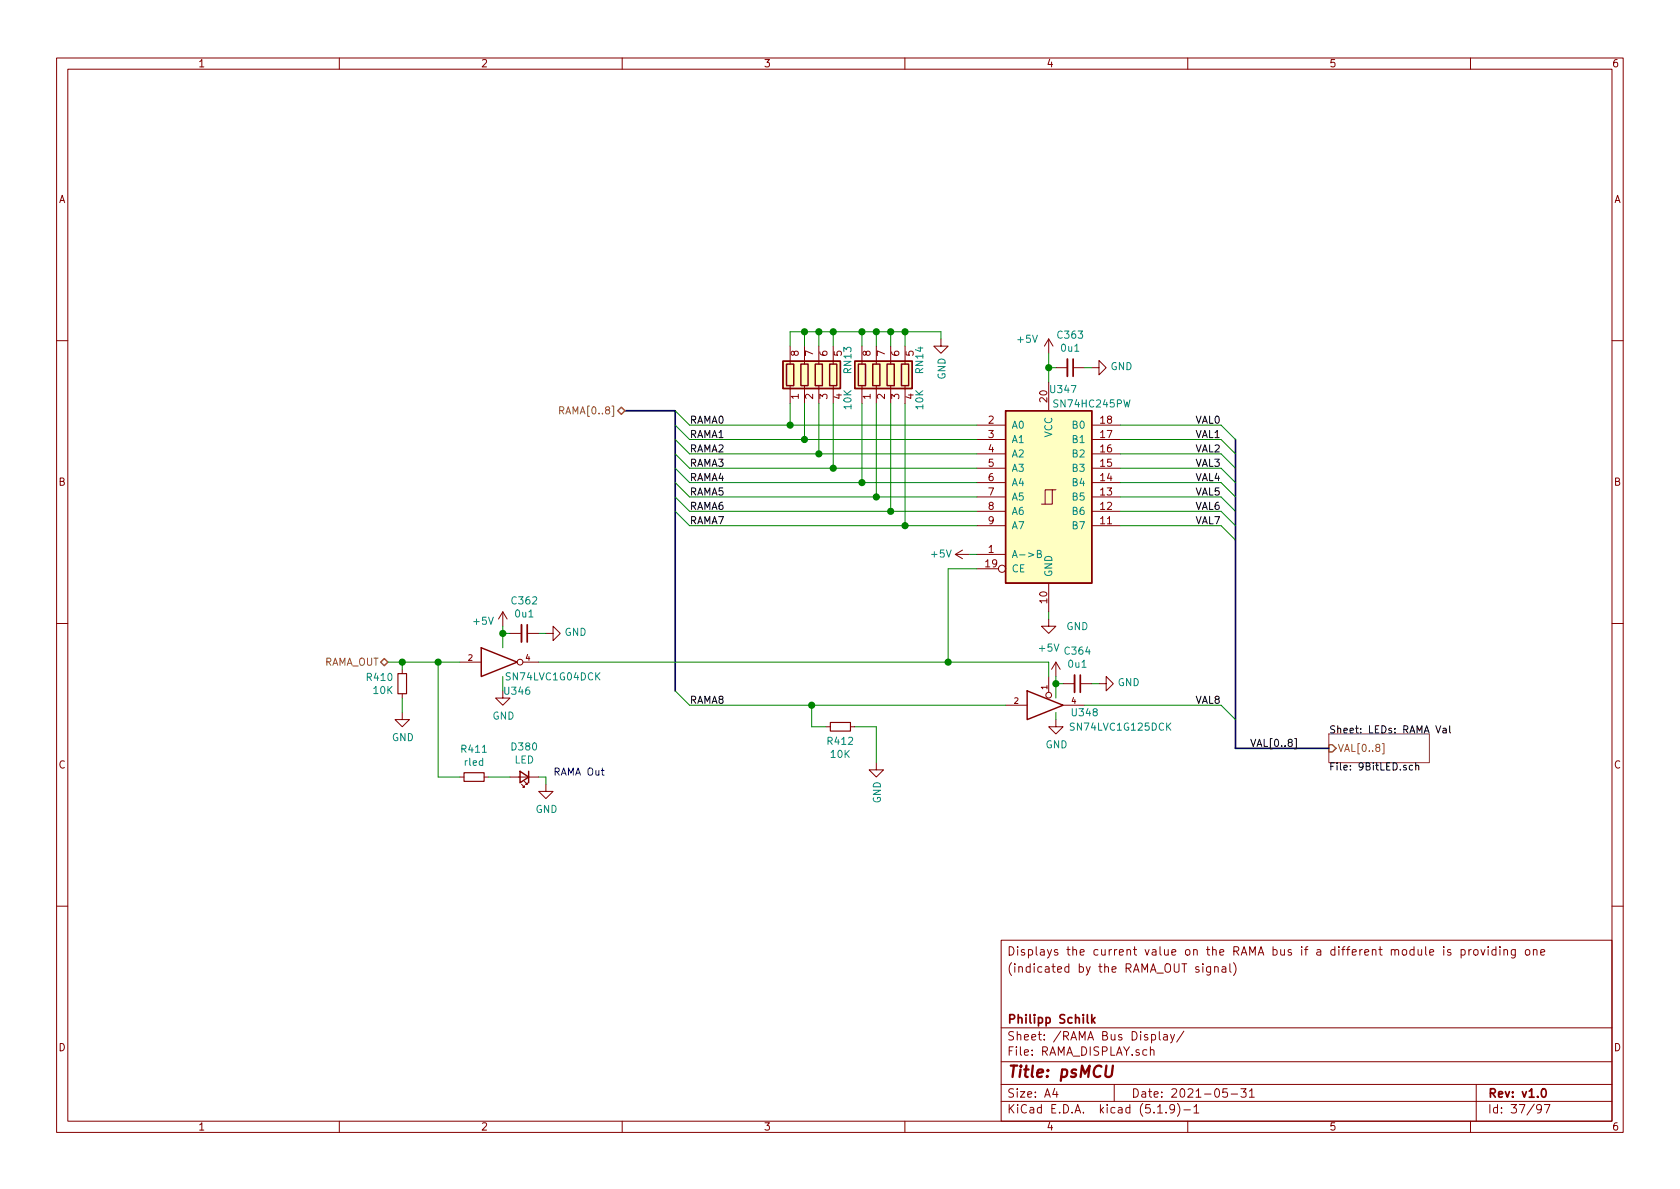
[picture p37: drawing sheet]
<svg xmlns="http://www.w3.org/2000/svg" width="297mm" height="210mm" viewBox="0 0 297 210" stroke-linecap="round" stroke-linejoin="round" font-family="sans-serif">
<defs><g id="words">
<text font-size="2.8" fill="#840000" x="178" y="190.5">Title: psMCU</text>
<g font-size="2.1" fill="#840000">
<text x="178" y="172">(indicated by the RAMA_OUT signal)</text>
<text x="178" y="169">Displays the current value on the RAMA bus if a different module is providing one</text>
<text x="178" y="184">Sheet: /RAMA Bus Display/</text>
<text x="178" y="181">Philipp Schilk</text>
<text x="178" y="186.7">File: RAMA_DISPLAY.sch</text>
<text x="178" y="196.9">KiCad E.D.A. kicad (5.1.9)-1</text>
<text x="178" y="194.1">Size: A4</text>
<text x="200" y="194.1">Date: 2021-05-31</text>
<text x="263" y="194.1">Rev: v1.0</text>
<text x="263" y="196.9">Id: 37/97</text>
</g>
<g font-size="1.8" fill="#840000">
<text x="35" y="11.9">1</text>
<text x="85" y="11.9">2</text>
<text x="135" y="11.9">3</text>
<text x="185" y="11.9">4</text>
<text x="235" y="11.9">5</text>
<text x="285" y="11.9">6</text>
<text x="10.4" y="35.9">A</text>
<text x="285.4" y="35.9">A</text>
<text x="141.2" y="63" transform="rotate(-90 141.2 63)">8</text>
<text x="143.8" y="63" transform="rotate(-90 143.8 63)">7</text>
<text x="146.3" y="63" transform="rotate(-90 146.3 63)">6</text>
<text x="148.8" y="63" transform="rotate(-90 148.8 63)">5</text>
<text x="153.9" y="63" transform="rotate(-90 153.9 63)">8</text>
<text x="156.5" y="63" transform="rotate(-90 156.5 63)">7</text>
<text x="159" y="63" transform="rotate(-90 159 63)">6</text>
<text x="161.5" y="63" transform="rotate(-90 161.5 63)">5</text>
<text x="141.2" y="70.6" transform="rotate(-90 141.2 70.6)">1</text>
<text x="143.8" y="70.6" transform="rotate(-90 143.8 70.6)">2</text>
<text x="146.3" y="70.6" transform="rotate(-90 146.3 70.6)">3</text>
<text x="148.8" y="70.6" transform="rotate(-90 148.8 70.6)">4</text>
<text x="153.9" y="70.6" transform="rotate(-90 153.9 70.6)">1</text>
<text x="156.5" y="70.6" transform="rotate(-90 156.5 70.6)">2</text>
<text x="159" y="70.6" transform="rotate(-90 159 70.6)">3</text>
<text x="161.5" y="70.6" transform="rotate(-90 161.5 70.6)">4</text>
<text x="185.2" y="71.1" transform="rotate(-90 185.2 71.1)">20</text>
<text x="174.8" y="74.9">2</text>
<text x="174.8" y="77.5">3</text>
<text x="194.6" y="77.5">17</text>
<text x="194.6" y="74.9">18</text>
<text x="174.8" y="80">4</text>
<text x="174.8" y="82.5">5</text>
<text x="194.6" y="82.5">15</text>
<text x="194.6" y="80">16</text>
<text x="10.4" y="85.9">B</text>
<text x="174.8" y="85.1">6</text>
<text x="174.8" y="87.6">7</text>
<text x="194.6" y="87.6">13</text>
<text x="194.6" y="85.1">14</text>
<text x="285.4" y="85.9">B</text>
<text x="174.8" y="90.2">8</text>
<text x="174.8" y="92.7">9</text>
<text x="194.6" y="92.7">11</text>
<text x="194.6" y="90.2">12</text>
<text x="174.3" y="100.3">19</text>
<text x="174.8" y="97.8">1</text>
<text x="185.2" y="106.6" transform="rotate(-90 185.2 106.6)">10</text>
<text x="10.4" y="135.9">C</text>
<text x="285.4" y="135.9">C</text>
<text x="10.4" y="185.9">D</text>
<text x="285.4" y="185.9">D</text>
<text x="35" y="199.9">1</text>
<text x="85" y="199.9">2</text>
<text x="135" y="199.9">3</text>
<text x="185" y="199.9">4</text>
<text x="235" y="199.9">5</text>
<text x="285" y="199.9">6</text>
</g>
<g font-size="1.8" fill="#008484">
<text x="187.1" y="59.9">C363</text>
<text x="150.5" y="66" transform="rotate(-90 150.5 66)">RN13</text>
<text x="163.2" y="66" transform="rotate(-90 163.2 66)">RN14</text>
<text x="180" y="60.6">+5V</text>
<text x="187.7" y="62.2">0u1</text>
<text x="196.3" y="65.5">GND</text>
<text x="167.2" y="67.2" transform="rotate(-90 167.2 67.2)">GND</text>
<text x="185.9" y="69.5">U347</text>
<text x="150.5" y="72.3" transform="rotate(-90 150.5 72.3)">10K</text>
<text x="163.2" y="72.3" transform="rotate(-90 163.2 72.3)">10K</text>
<text x="178.8" y="75.8">A0</text>
<text x="186.1" y="77.4" transform="rotate(-90 186.1 77.4)">VCC</text>
<text x="186.7" y="72.1">SN74HC245PW</text>
<text x="189.8" y="75.8">B0</text>
<text x="178.8" y="78.4">A1</text>
<text x="178.8" y="80.9">A2</text>
<text x="178.8" y="83.4">A3</text>
<text x="189.8" y="83.4">B3</text>
<text x="189.8" y="80.9">B2</text>
<text x="189.8" y="78.4">B1</text>
<text x="178.8" y="86">A4</text>
<text x="178.8" y="88.5">A5</text>
<text x="189.8" y="88.5">B5</text>
<text x="189.8" y="86">B4</text>
<text x="178.8" y="91.1">A6</text>
<text x="178.8" y="93.6">A7</text>
<text x="189.8" y="93.6">B7</text>
<text x="189.8" y="91.1">B6</text>
<text x="164.8" y="98.6">+5V</text>
<text x="178.8" y="98.7">A-&gt;B</text>
<text x="178.8" y="101.2">CE</text>
<text x="90.6" y="106.9">C362</text>
<text x="186.1" y="102.1" transform="rotate(-90 186.1 102.1)">GND</text>
<text x="83.8" y="110.5">+5V</text>
<text x="91.2" y="109.2">0u1</text>
<text x="99.8" y="112.4">GND</text>
<text x="188.5" y="111.4">GND</text>
<text x="183.8" y="115.2">+5V</text>
<text x="188.4" y="115.8">C364</text>
<text x="189" y="118.1">0u1</text>
<text x="65" y="120.4">R410</text>
<text x="66.1" y="122.7">10K</text>
<text x="89.3" y="122.9">U346</text>
<text x="89.7" y="120.3">SN74LVC1G04DCK</text>
<text x="197.6" y="121.3">GND</text>
<text x="69.3" y="131.1">GND</text>
<text x="87.1" y="127.2">GND</text>
<text x="146.5" y="131.7">R412</text>
<text x="189.6" y="129.2">SN74LVC1G125DCK</text>
<text x="189.7" y="126.7">U348</text>
<text x="81.7" y="133.1">R411</text>
<text x="82.2" y="135.4">rled</text>
<text x="90.6" y="132.7">D380</text>
<text x="91" y="135">LED</text>
<text x="146.9" y="134">10K</text>
<text x="184.9" y="132.3">GND</text>
<text x="94.7" y="143.8">GND</text>
<text x="155.8" y="142.1" transform="rotate(-90 155.8 142.1)">GND</text>
</g>
<g font-size="1.8" fill="#848400">
<text x="99.5" y="73.3">RAMA[0..8]</text>
<text x="57" y="117.7">RAMA_OUT</text>
<text x="236.5" y="133">VAL[0..8]</text>
</g>
<g font-size="1.8">
<text x="121.9" y="77.5">RAMA1</text>
<text x="121.9" y="74.9">RAMA0</text>
<text x="211.4" y="77.5">VAL1</text>
<text x="211.4" y="74.9">VAL0</text>
<text x="121.9" y="82.5">RAMA3</text>
<text x="121.9" y="80">RAMA2</text>
<text x="211.4" y="80">VAL2</text>
<text x="211.4" y="82.5">VAL3</text>
<text x="121.9" y="87.6">RAMA5</text>
<text x="121.9" y="85.1">RAMA4</text>
<text x="211.4" y="87.6">VAL5</text>
<text x="211.4" y="85.1">VAL4</text>
<text x="121.9" y="92.7">RAMA7</text>
<text x="121.9" y="90.2">RAMA6</text>
<text x="211.4" y="90.2">VAL6</text>
<text x="211.4" y="92.7">VAL7</text>
<text x="121.9" y="124.5">RAMA8</text>
<text x="211.4" y="124.5">VAL8</text>
<text x="234.9" y="129.7">Sheet: LEDs: RAMA Val</text>
<text x="221" y="132.1">VAL[0..8]</text>
<text x="234.9" y="136.2">File: 9BitLED.sch</text>
</g>
<text font-size="1.8" fill="#0000c2" x="97.8" y="137.2">RAMA Out</text>
<g font-size="1.4" fill="#840000">
<text x="82.8" y="116.8">2</text>
<text x="93" y="116.8">4</text>
<text x="179.3" y="124.5">2</text>
<text x="185.2" y="121.9" transform="rotate(-90 185.2 121.9)">1</text>
<text x="189.5" y="124.5">4</text>
</g>
</g></defs>
<g fill="none" stroke="#840000" stroke-width=".18">
<path d="M10 10.3h277v189.9h-277zM12 12.2h273v186.1h-273zM60 10.3v1.9M110 10.3v1.9M160 10.3v1.9M210 10.3v1.9M260 10.3v1.9M166.4 59.9v1.3h1.2l-1.2 1.3-1.3-1.3h1.3M185.4 59.9l-.7 1.3M185.4 59.9v2.6M185.4 59.9l.8 1.3M10 60.2h2"/>
<path d="M139.7 61.2v3.2M139.7 68.2v3.2M142.2 61.2v3.2M142.2 68.2v3.2M144.8 61.2v3.2M144.8 68.2v3.2M147.3 61.2v3.2M147.3 68.2v3.2M152.4 61.2v3.2M152.4 68.2v3.2M154.9 61.2v3.2M154.9 68.2v3.2"/>
<path d="M157.5 61.2v3.2M157.5 68.2v3.2M160 61.2v3.2M160 68.2v3.2M172.7 77.7h5.1M172.7 75.2h5.1M185.4 67.6v5M186.7 65h2M189.7 65h2.1M193 65h1.3v-1.3l1.3 1.3-1.3 1.3v-1.3M193 77.7h5.1M193 75.2h5.1"/>
<path d="M285 60.2h2M168.9 98l1.3 .8M168.9 98h2.5M170.2 97.3l-1.3 .7M172.7 98h5.1M172.7 93h5.1M172.7 90.4h5.1M172.7 87.9h5.1M172.7 85.3h5.1M172.7 82.8h5.1M172.7 80.3h5.1M186.1 86.6h-1.3v2.5"/>
<path d="M186.7 86.6h-.6v2.5h-2M193 93h5.1M193 90.4h5.1M193 87.9h5.1M193 85.3h5.1M193 82.8h5.1M193 80.3h5.1M10 110.3h2M71.1 118.4v.7M81.3 117.1h3.8M88.9 108.2l-.8 1.3M88.9 108.2v2.5"/>
<path d="M88.9 108.2l.8 1.3M90.2 112h2M92.5 117.1h2.7M93.2 112h2M96.5 112h1.3v-1.3l1.3 1.3-1.3 1.3v-1.3M172.7 100.6h3.8M185.4 109.5v1.2h1.3l-1.3 1.3-1.3-1.3h1.3M185.4 103.1v5.1M185.4 119.6v2.8M186.7 117.1l-.8 1.3M186.7 117.1v2.5M186.7 117.1l.8 1.3"/>
<path d="M285 110.3h2M71.1 126v1.2h1.3l-1.3 1.3-1.3-1.3h1.3M71.1 122.7v.7M81.3 137.4h.7M85.6 137.4h.8M88.9 122.2v1.2h1.3l-1.3 1.3-1.3-1.3h1.3M90.2 137.4h5M92.2 138.7l.5 .5h-.2h.2v-.3M92.7 138.2l.5 .5h-.2h.2v-.3M96.5 138.7v1.2h1.3l-1.3 1.3-1.3-1.3h1.3M146 128.5h.8M150.4 128.5h.7"/>
<path d="M154.9 134.9v1.2h1.3l-1.3 1.3-1.2-1.3h1.2M177.8 124.7h3.8M186.7 127.2v1.3h1.3l-1.3 1.3-1.3-1.3h1.3M188 120.9h2M188 124.7h3.8M191 120.9h2M194.3 120.9h1.3v-1.3l1.2 1.3-1.2 1.3v-1.3M10 160.2h2M177 166.3h108v32h-108zM214 170.9v1.3l-.3 .2h-.3M214 171l-.4-.1-.3 .3 .1 .6 .2 .1h.4M214.8 171.1v-.1a.37 .37 0 0 1 .6 .1v.8"/>
<path d="M214.8 170.9v1M216.1 171h.6v.9M216.7 171.3l-.4 .1-.3 .2 .3 .3h.4M217.4 170.4v1.3l.3 .2M218.1 170.2a1.71 1.71 0 0 1 0 2.3M255.3 167.4v.2M255.3 167.9v1M256.5 168l-.4-.1-.2 .2 .1 .2 .5 .2v.3h-.6M258.3 168l.5-.1 .3 .3-.2 .6h-.6M258.3 167.9v1.5M259.7 167.9v1M260.1 167.9l-.3 .1-.1 .2"/>
<path d="M260.6 168l.3-.1 .4 .1v.6l-.1 .2-.3 .1-.3-.1zM261.8 167.9l.4 1 .4-1M263.1 167.4v.2M263.1 167.9v1M264.5 168l-.4-.1-.3 .3 .1 .6h.6M264.5 167.4v1.5M265.2 167.4v.2M265.2 167.9v1M265.9 168l.2-.1 .4 .1v.9M265.9 167.9v1M267.9 167.9v1.2l-.3 .3-.3-.1M267.9 168l-.4-.1-.3 .3 .1 .6 .2 .1 .4-.1"/>
<path d="M269.8 168l.2-.1 .4 .1v.8l-.2 .1-.4-.1zM271.1 168l.2-.1 .4 .1 .1 .9M271.1 167.9v1M272.4 168.4l.7-.1-.1-.3-.4-.1-.2 .2 .1 .7h.5M285 160.2h2M60 198.3v1.9M110 198.3v1.9M160 198.3v1.9M177 194.8h108M177 191.8h108M177 187.8h108M177 181.8h108"/>
<path d="M186.5 192.5l-.4 1h1M186.8 193v1M197 191.8v3M203.4 185.7l.2-.1 .4 .1v.9M203.4 185.1v1.5M203.6 183l.4-.1 .3 .3v.6l-.3 .1-.4-.1M204.7 196.8h.8M205 182.4v1.3l.2 .2M205.8 183h.5l.1 .9M206.2 196.7v.1M206.4 183.3l-.5 .1a.29 .29 0 0 0-.2 .2 .29 .29 0 0 0 .2 .3l.5-.1M207 182.9l.3 1"/>
<path d="M207.7 196l-.1 .1a.48 .48 0 0 1-.6 .1l-.2-.2 .2-.6a.48 .48 0 0 1 .6 .1 1.27 1.27 0 0 1-.2 1.2l-.4 .1M207.7 182.9l-.5 1.4-.2 .1M208.2 195.1a1.71 1.71 0 0 1 0 2.3M209.3 196.3h1.2M209.3 182.3l-1.2 2M210 198.3v1.9M211.1 195.8l.4-.5v1.5M211.1 196.8h.9M217 192.5h-.7l-.1 .7 .2-.1 .5 .1 .1 .2v.5l-.2 .1-.6-.1M217.7 193.5h1.1M219.4 192.5h.9l-.5 .6 .5 .1v.7l-.3 .1-.6-.1M220.9 193l.4-.5v1.5"/>
<path d="M220.9 194h.9M260 198.3v1.9M261 191.8v6.5M272.5 196l-.1 .2a.48 .48 0 0 1-.6-.1v-.6a.48 .48 0 0 1 .6-.1l.1 .1a1.19 1.19 0 0 1-.2 1.2l-.5 .1M273 195.3h1l-.6 1.5"/>
<circle cx="91.9" cy="117.1" r=".51"/>
<circle cx="177.2" cy="100.6" r=".63"/>
<circle cx="185.4" cy="122.9" r=".51"/>
</g>
<path d="M189.7 63.5v3M93.2 110.5v3M191 119.4v3M192.3 179.4v1.3l.2 .2M193 179.4v1.5M193.6 179.9l-.6 .6M193.2 180.4l.4 .5M272.7 192.7l.2-.2a.81 .81 0 0 1 .6 .6 .81 .81 0 0 1-.3 .8l-.2 .1a.79 .79 0 0 1-.3-1.3z" fill="none" stroke="#840000" stroke-width=".3"/>
<path d="M195.6 188.4l-.2 1.7 .2 .2a.66 .66 0 0 0 1-.2l.2-1.7" fill="none" stroke="#840000" stroke-width=".41"/>
<path d="M234.9 129.8h17.8v5.1h-17.8z" fill="none" stroke="#840084" stroke-width=".18"/>
<path d="M228.9 130.6h.3v1.8h-.3M249.8 135.4l-.4-.1-.2 .3 .1 .5h.5M250.3 135.5l.2-.2 .3 .1 .1 .8M250.3 134.9v1.3M253.9 128.3l.4 1.3 .4-1.3M255.1 128.8h.5l.1 .8M255.7 129.1h-.4l-.2 .2v.3h.6M256.3 128.3v1.1l.2 .2" fill="none" stroke="#000" stroke-width=".18"/>
<path d="M99 72.6l.6-.1 .1-.1-.1-.3-.2-.2h-.4v1.3M244.4 131.5h.3v1.8h-.3" fill="none" stroke="#848400" stroke-width=".18"/>
<path d="M109.2 72.6l.7-.6 .6 .6-.6 .7zM67.3 117.1l.6-.6 .7 .6-.7 .6zM234.9 131.7h.7l.6 .6-.6 .7h-.7z" fill="none" stroke="#848400" stroke-width=".25"/>
<path d="M70.4 119.1h1.5v3.6h-1.5zM82 136.6h3.6v1.6h-3.6zM146.8 127.8h3.6v1.5h-3.6z" fill="none" stroke="#840000" stroke-width=".2"/>
<path d="M188.7 63.5v3M92.2 110.5v3M190 119.4v3" fill="none" stroke="#840000" stroke-width=".33"/>
<g fill="none" stroke="#840000" stroke-width=".25">
<path d="M138.4 63.9h10.2v4.8h-10.2zM139.1 64.4h1.2v3.8h-1.2zM141.6 64.4h1.3v3.8h-1.3zM144.1 64.4h1.3v3.8h-1.3zM146.7 64.4h1.3v3.8h-1.3zM151.1 63.9h10.2v4.8h-10.2zM151.8 64.4h1.2v3.8h-1.2zM154.3 64.4h1.3v3.8h-1.3zM156.8 64.4h1.3v3.8h-1.3zM159.4 64.4h1.3v3.8h-1.3zM177.8 72.6h15.2v30.5h-15.2zM85.1 114.5l6.3 2.6-6.3 2.5z"/>
<path d="M91.9 136.4l1.6 1-1.6 1zM93.5 136.4v2M181.6 122.2l6.4 2.5-6.4 2.5z"/>
</g>
<g fill="#ffffc2" stroke="#ffffc2" stroke-width=".18">
<path d="M177.8 72.6h15.2v30.5h-15.2z"/>
<path d="M138.4 63.9h10.2v4.8h-10.2z"/>
<path d="M151.1 63.9h10.2v4.8h-10.2z"/>
</g>
<path d="M183.4 97.9h.6v-.4l-.6-.2v1.3h.5l.2-.2v-.2l-.3-.3" fill="none" stroke="#008484" stroke-width=".18"/>
<path d="M110.5 72.6h8.9v49.6M218.4 77.7v54.6h16.5" fill="none" stroke="#000084" stroke-width=".3"/>
<g fill="none" stroke="#008400" stroke-width=".18">
<path d="M142.2 58.7v2.5M144.8 58.7v2.5M147.3 58.7v2.5M152.4 58.7v2.5M154.9 58.7v2.5M157.5 58.7v2.5M160 58.7v2.5M166.4 59.9v-1.2h-26.7v2.5M119.4 72.6l2.5 2.6h50.8M119.4 75.2l2.5 2.5h50.8M119.4 77.7l2.5 2.6h50.8M139.7 71.4v3.8"/>
<path d="M142.2 71.4v6.3M144.8 71.4v8.9M147.3 71.4v11.4M152.4 71.4v13.9M154.9 71.4v16.5M157.5 71.4v19M160 71.4v21.6M185.4 62.5v5.1M185.4 65h1.3M191.8 65h1.2M198.1 75.2h17.8l2.5 2.5M198.1 77.7h17.8l2.5 2.6"/>
<path d="M119.4 82.8l2.5 2.5h50.8M119.4 80.3l2.5 2.5h50.8M119.4 85.3l2.5 2.6h50.8M119.4 90.4l2.5 2.6h50.8M119.4 87.9l2.5 2.5h50.8M171.4 98h1.3M198.1 85.3h17.8l2.5 2.6M198.1 80.3h17.8l2.5 2.5M198.1 82.8h17.8l2.5 2.5M198.1 87.9h17.8l2.5 2.5M198.1 93h17.8l2.5 2.5M198.1 90.4h17.8l2.5 2.6"/>
<path d="M68.6 117.1h12.7M71.1 117.1v1.3M77.5 117.1v20.3h3.8M88.9 110.7v3.8M88.9 119.6v2.6M88.9 112h1.3M95.2 117.1h90.2v2.5M95.2 112h1.3M172.7 100.6h-5.1v16.5M185.4 108.2v1.3M186.7 119.6v3.8M71.1 123.4v2.6"/>
<path d="M86.4 137.4h3.8M95.2 137.4h1.3v1.3M119.4 122.2l2.5 2.5h55.9M143.5 124.7v3.8h2.5M151.1 128.5h3.8v6.4M186.7 126v1.2M186.7 120.9h1.3M191.8 124.7h24.1l2.5 2.5M193 120.9h1.3"/>
</g>
<g fill="#008400" stroke="#008400" stroke-width=".25">
<circle cx="152.4" cy="85.3" r=".51"/>
<circle cx="144.8" cy="58.7" r=".51"/>
<circle cx="185.4" cy="65" r=".51"/>
<circle cx="186.7" cy="120.9" r=".51"/>
<circle cx="160" cy="93" r=".51"/>
<circle cx="147.3" cy="58.7" r=".51"/>
<circle cx="157.5" cy="90.4" r=".51"/>
<circle cx="142.2" cy="58.7" r=".51"/>
<circle cx="154.9" cy="87.9" r=".51"/>
<circle cx="152.4" cy="58.7" r=".51"/>
<circle cx="143.5" cy="124.7" r=".51"/>
<circle cx="88.9" cy="112" r=".51"/>
<circle cx="77.5" cy="117.1" r=".51"/>
<circle cx="147.3" cy="82.8" r=".51"/>
<circle cx="71.1" cy="117.1" r=".51"/>
<circle cx="144.8" cy="80.3" r=".51"/>
<circle cx="157.5" cy="58.7" r=".51"/>
<circle cx="142.2" cy="77.7" r=".51"/>
<circle cx="167.6" cy="117.1" r=".51"/>
<circle cx="139.7" cy="75.2" r=".51"/>
<circle cx="160" cy="58.7" r=".51"/>
<circle cx="154.9" cy="58.7" r=".51"/>
</g>
<use href="#words"/>
</svg>
